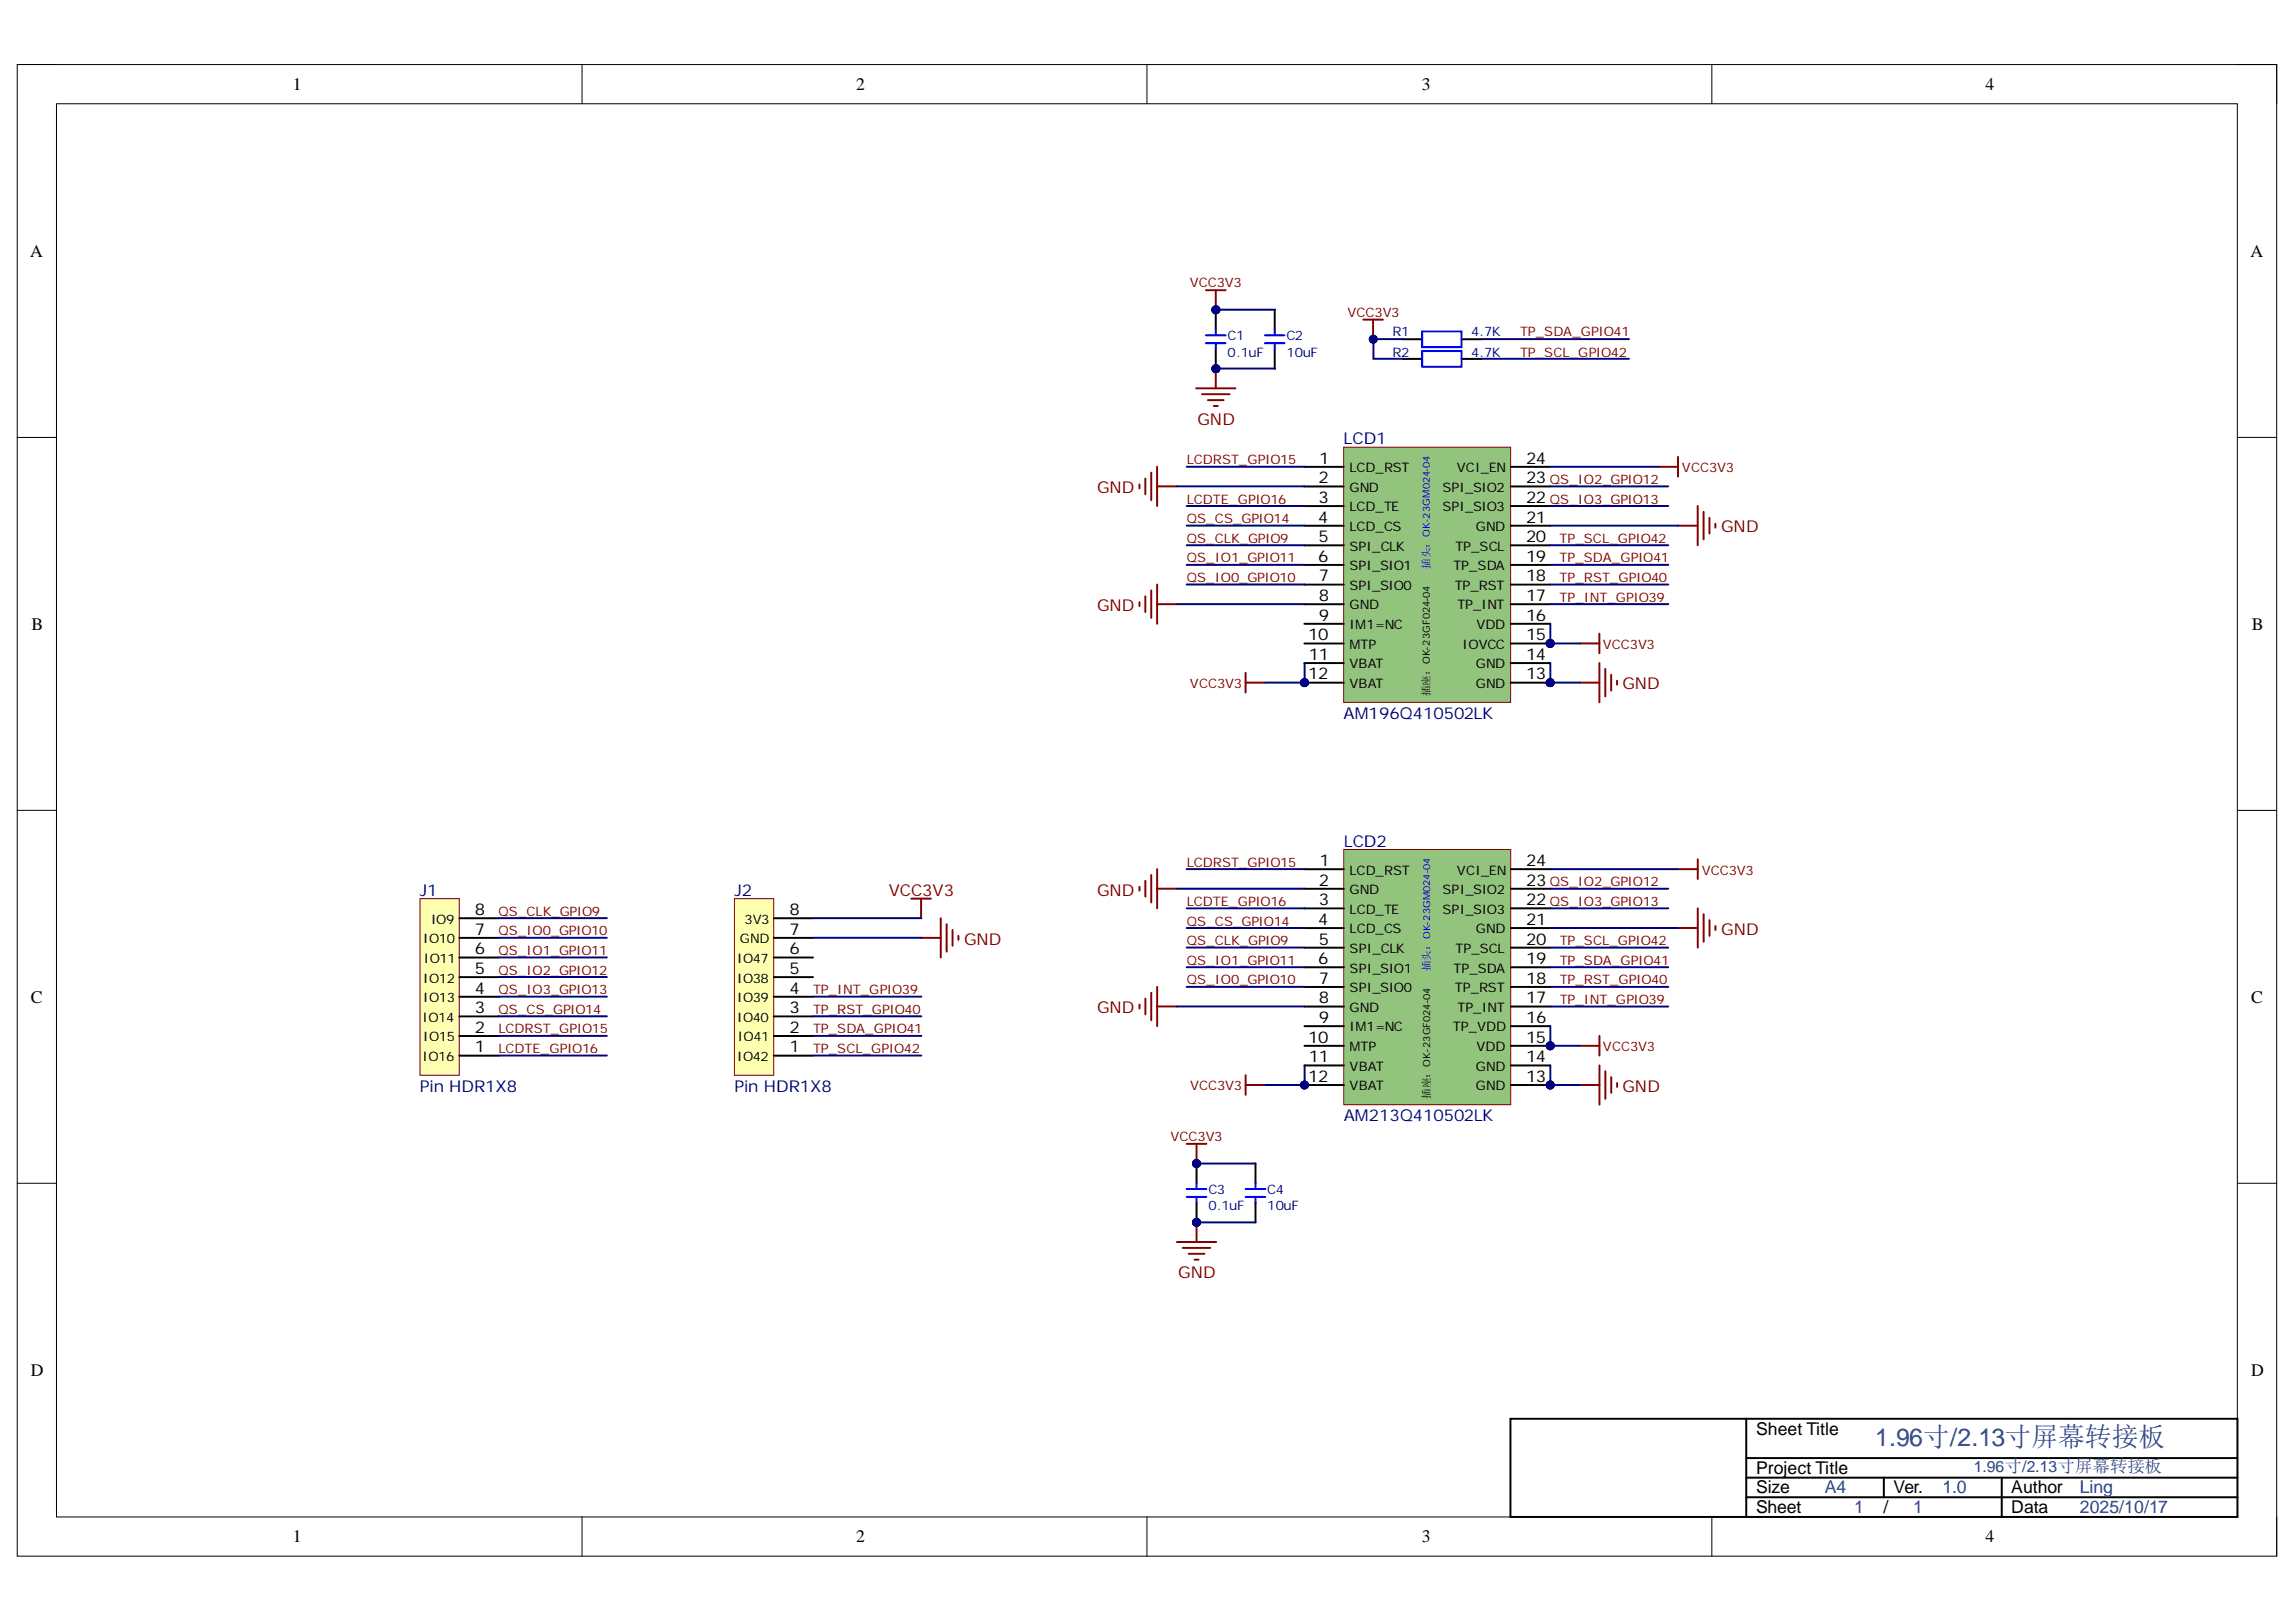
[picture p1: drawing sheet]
<svg xmlns="http://www.w3.org/2000/svg" width="297mm" height="210mm" viewBox="0 0 297 210" stroke-linecap="round" stroke-linejoin="round" font-family="sans-serif">
<defs><g id="words">
<text font-size="3.2" fill="#0b5394" x="242.6" y="187.2">1.96寸/2.13寸屏幕转接板</text>
<g font-size="2.3">
<text x="37.9" y="11.7">1</text>
<text x="110.8" y="11.7">2</text>
<text x="183.9" y="11.7">3</text>
<text x="256.9" y="11.7">4</text>
<text x="3.9" y="33.3">A</text>
<text x="291.1" y="33.3">A</text>
<text x="4.1" y="81.5">B</text>
<text x="291.3" y="81.5">B</text>
<text x="4" y="129.8">C</text>
<text x="291.2" y="129.8">C</text>
<text x="4" y="178">D</text>
<text x="291.2" y="178">D</text>
<text x="227.2" y="185.7">Sheet Title</text>
<text x="227.2" y="190.7">Project Title</text>
<text x="227.2" y="193.3">Size</text>
<text x="227.2" y="195.8">Sheet</text>
<text x="243.7" y="195.8">/</text>
<text x="245" y="193.3">Ver.</text>
<text x="260.2" y="193.3">Author</text>
<text x="260.2" y="195.8">Data</text>
<text x="37.9" y="199.6">1</text>
<text x="110.8" y="199.6">2</text>
<text x="183.9" y="199.6">3</text>
<text x="256.9" y="199.6">4</text>
</g>
<g font-size="2.3" fill="#0b5394">
<text x="236.1" y="193.3">A4</text>
<text x="239.9" y="195.8">1</text>
<text x="247.5" y="195.8">1</text>
<text x="251.3" y="193.3">1.0</text>
<text x="269.1" y="195.8">2025/10/17</text>
<text x="269.1" y="193.3">Ling</text>
</g>
<g font-size="2.1" fill="#800000">
<text x="154.9" y="54.9">GND</text>
<text x="141.9" y="63.8">GND</text>
<text x="222.7" y="68.9">GND</text>
<text x="141.9" y="79">GND</text>
<text x="209.9" y="89.2">GND</text>
<text x="115" y="115.9">VCC3V3</text>
<text x="141.9" y="115.9">GND</text>
<text x="124.7" y="122.2">GND</text>
<text x="222.7" y="121">GND</text>
<text x="141.9" y="131.1">GND</text>
<text x="209.9" y="141.3">GND</text>
<text x="152.4" y="165.3">GND</text>
</g>
<g font-size="2.1" fill="#000080">
<text x="173.8" y="57.5">LCD1</text>
<text x="173.8" y="93">AM196Q410502LK</text>
<text x="173.8" y="109.6">LCD2</text>
<text x="54.3" y="115.9">J1</text>
<text x="95" y="115.9">J2</text>
<text x="54.3" y="141.3">Pin HDR1X8</text>
<text x="95" y="141.3">Pin HDR1X8</text>
<text x="173.8" y="145.1">AM213Q410502LK</text>
</g>
<g font-size="2.1">
<text x="170.6" y="62.6">2</text>
<text x="170.6" y="65.1">3</text>
<text x="170.7" y="60">1</text>
<text x="197.4" y="65.1">22</text>
<text x="197.4" y="62.5">23</text>
<text x="197.4" y="60">24</text>
<text x="170.5" y="67.6">4</text>
<text x="170.6" y="70.2">5</text>
<text x="197.4" y="70.2">20</text>
<text x="197.4" y="67.6">21</text>
<text x="170.5" y="72.7">6</text>
<text x="170.6" y="75.2">7</text>
<text x="170.6" y="77.8">8</text>
<text x="197.4" y="77.8">17</text>
<text x="197.4" y="75.2">18</text>
<text x="197.4" y="72.7">19</text>
<text x="169.2" y="82.8">10</text>
<text x="170.6" y="80.3">9</text>
<text x="197.4" y="82.8">15</text>
<text x="197.4" y="80.3">16</text>
<text x="169.2" y="87.9">12</text>
<text x="169.3" y="85.4">11</text>
<text x="197.4" y="87.9">13</text>
<text x="197.4" y="85.4">14</text>
<text x="170.7" y="112.1">1</text>
<text x="197.5" y="112.1">24</text>
<text x="61.4" y="118.4">8</text>
<text x="102.1" y="118.4">8</text>
<text x="170.5" y="119.7">4</text>
<text x="170.6" y="114.6">2</text>
<text x="170.6" y="117.2">3</text>
<text x="197.5" y="119.7">21</text>
<text x="197.5" y="117.2">22</text>
<text x="197.5" y="114.6">23</text>
<text x="61.4" y="123.5">6</text>
<text x="61.4" y="121">7</text>
<text x="102.1" y="123.5">6</text>
<text x="102.1" y="121">7</text>
<text x="170.5" y="124.8">6</text>
<text x="170.6" y="122.2">5</text>
<text x="197.5" y="124.8">19</text>
<text x="197.5" y="122.2">20</text>
<text x="61.4" y="131.1">3</text>
<text x="61.4" y="128.6">4</text>
<text x="61.4" y="126">5</text>
<text x="102.1" y="131.1">3</text>
<text x="102.1" y="128.6">4</text>
<text x="102.1" y="126">5</text>
<text x="170.6" y="127.3">7</text>
<text x="170.6" y="129.8">8</text>
<text x="197.4" y="129.8">17</text>
<text x="197.4" y="127.3">18</text>
<text x="61.4" y="136.2">1</text>
<text x="61.4" y="133.7">2</text>
<text x="102.1" y="136.2">1</text>
<text x="102.1" y="133.7">2</text>
<text x="169.3" y="134.9">10</text>
<text x="169.3" y="137.5">11</text>
<text x="170.6" y="132.4">9</text>
<text x="197.4" y="137.5">14</text>
<text x="197.4" y="134.9">15</text>
<text x="197.4" y="132.4">16</text>
<text x="169.3" y="140">12</text>
<text x="197.4" y="140">13</text>
</g>
<text font-size="2" fill="#0b5394" x="255.4" y="190.5">1.96寸/2.13寸屏幕转接板</text>
<g font-size="1.7" fill="#800000">
<text x="153.9" y="37.2">VCC3V3</text>
<text x="174.3" y="41">VCC3V3</text>
<text x="196.7" y="46.1">TP_SCL_GPIO42</text>
<text x="196.7" y="43.5">TP_SDA_GPIO41</text>
<text x="153.5" y="60.1">LCDRST_GPIO15</text>
<text x="153.5" y="65.2">LCDTE_GPIO16</text>
<text x="200.5" y="62.6">QS_IO2_GPIO12</text>
<text x="200.5" y="65.2">QS_IO3_GPIO13</text>
<text x="217.6" y="61.1">VCC3V3</text>
<text x="153.5" y="67.7">QS_CS_GPIO14</text>
<text x="153.5" y="70.2">QS_CLK_GPIO9</text>
<text x="201.8" y="70.2">TP_SCL_GPIO42</text>
<text x="153.5" y="75.3">QS_IO0_GPIO10</text>
<text x="153.5" y="72.8">QS_IO1_GPIO11</text>
<text x="201.8" y="72.8">TP_SDA_GPIO41</text>
<text x="201.8" y="75.3">TP_RST_GPIO40</text>
<text x="201.8" y="77.8">TP_INT_GPIO39</text>
<text x="207.4" y="83.9">VCC3V3</text>
<text x="154" y="89">VCC3V3</text>
<text x="153.5" y="112.2">LCDRST_GPIO15</text>
<text x="220.1" y="113.2">VCC3V3</text>
<text x="64.5" y="118.5">QS_CLK_GPIO9</text>
<text x="153.5" y="117.2">LCDTE_GPIO16</text>
<text x="153.5" y="119.8">QS_CS_GPIO14</text>
<text x="200.5" y="114.7">QS_IO2_GPIO12</text>
<text x="200.5" y="117.2">QS_IO3_GPIO13</text>
<text x="64.5" y="121.1">QS_IO0_GPIO10</text>
<text x="64.5" y="123.6">QS_IO1_GPIO11</text>
<text x="153.5" y="124.9">QS_IO1_GPIO11</text>
<text x="153.5" y="122.3">QS_CLK_GPIO9</text>
<text x="201.8" y="122.3">TP_SCL_GPIO42</text>
<text x="201.8" y="124.9">TP_SDA_GPIO41</text>
<text x="64.5" y="126.1">QS_IO2_GPIO12</text>
<text x="64.5" y="128.7">QS_IO3_GPIO13</text>
<text x="64.5" y="131.2">QS_CS_GPIO14</text>
<text x="105.2" y="131.2">TP_RST_GPIO40</text>
<text x="105.2" y="128.7">TP_INT_GPIO39</text>
<text x="153.5" y="127.4">QS_IO0_GPIO10</text>
<text x="201.8" y="127.4">TP_RST_GPIO40</text>
<text x="201.8" y="129.9">TP_INT_GPIO39</text>
<text x="64.5" y="133.7">LCDRST_GPIO15</text>
<text x="64.5" y="136.3">LCDTE_GPIO16</text>
<text x="105.2" y="136.3">TP_SCL_GPIO42</text>
<text x="105.2" y="133.7">TP_SDA_GPIO41</text>
<text x="207.4" y="136">VCC3V3</text>
<text x="154" y="141.1">VCC3V3</text>
<text x="151.4" y="147.7">VCC3V3</text>
</g>
<g font-size="1.7" fill="#000080">
<text x="158.8" y="44">C1</text>
<text x="158.8" y="46.2">0.1uF</text>
<text x="166.4" y="44">C2</text>
<text x="166.4" y="46.2">10uF</text>
<text x="180.2" y="43.5">R1</text>
<text x="180.2" y="46.2">R2</text>
<text x="190.3" y="43.5">4.7K</text>
<text x="190.3" y="46.2">4.7K</text>
<text x="156.3" y="154.5">C3</text>
<text x="163.9" y="154.5">C4</text>
<text x="156.3" y="156.6">0.1uF</text>
<text x="163.9" y="156.6">10uF</text>
</g>
<g font-size="1.7">
<text x="174.6" y="61.1">LCD_RST</text>
<text x="174.6" y="63.7">GND</text>
<text x="186.6" y="63.6">SPI_SIO2</text>
<text x="188.5" y="61.1">VCI_EN</text>
<text x="174.6" y="66.2">LCD_TE</text>
<text x="174.6" y="68.7">LCD_CS</text>
<text x="174.6" y="71.3">SPI_CLK</text>
<text x="186.6" y="66.2">SPI_SIO3</text>
<text x="188.3" y="71.3">TP_SCL</text>
<text x="190.9" y="68.7">GND</text>
<text x="174.6" y="73.8">SPI_SIO1</text>
<text x="174.6" y="76.3">SPI_SIO0</text>
<text x="188" y="73.8">TP_SDA</text>
<text x="188.2" y="76.3">TP_RST</text>
<text x="174.6" y="78.9">GND</text>
<text x="174.6" y="81.4">IM1=NC</text>
<text x="174.6" y="83.9">MTP</text>
<text x="188.5" y="78.9">TP_INT</text>
<text x="189.2" y="83.9">IOVCC</text>
<text x="191" y="81.4">VDD</text>
<text x="174.6" y="86.5">VBAT</text>
<text x="174.6" y="89">VBAT</text>
<text x="190.9" y="89">GND</text>
<text x="190.9" y="86.5">GND</text>
<text x="174.6" y="113.2">LCD_RST</text>
<text x="188.5" y="113.2">VCI_EN</text>
<text x="55.8" y="119.5">IO9</text>
<text x="96.3" y="119.5">3V3</text>
<text x="174.6" y="115.7">GND</text>
<text x="174.6" y="118.3">LCD_TE</text>
<text x="186.6" y="118.3">SPI_SIO3</text>
<text x="186.6" y="115.7">SPI_SIO2</text>
<text x="54.7" y="122.1">IO10</text>
<text x="54.8" y="124.6">IO11</text>
<text x="95.4" y="124.6">IO47</text>
<text x="95.7" y="122.1">GND</text>
<text x="174.6" y="120.8">LCD_CS</text>
<text x="174.6" y="123.3">SPI_CLK</text>
<text x="174.6" y="125.9">SPI_SIO1</text>
<text x="188.1" y="125.9">TP_SDA</text>
<text x="188.3" y="123.3">TP_SCL</text>
<text x="190.9" y="120.8">GND</text>
<text x="54.7" y="129.7">IO13</text>
<text x="54.7" y="127.1">IO12</text>
<text x="95.4" y="129.7">IO39</text>
<text x="95.4" y="127.1">IO38</text>
<text x="174.6" y="128.4">SPI_SIO0</text>
<text x="174.6" y="130.9">GND</text>
<text x="188.2" y="128.4">TP_RST</text>
<text x="188.6" y="130.9">TP_INT</text>
<text x="54.7" y="137.3">IO16</text>
<text x="54.7" y="132.2">IO14</text>
<text x="54.7" y="134.8">IO15</text>
<text x="95.4" y="137.3">IO42</text>
<text x="95.4" y="132.2">IO40</text>
<text x="95.4" y="134.8">IO41</text>
<text x="174.6" y="133.5">IM1=NC</text>
<text x="174.6" y="136">MTP</text>
<text x="188" y="133.5">TP_VDD</text>
<text x="191" y="136">VDD</text>
<text x="174.6" y="138.6">VBAT</text>
<text x="174.6" y="141.1">VBAT</text>
<text x="190.9" y="141.1">GND</text>
<text x="190.9" y="138.6">GND</text>
</g>
<g font-size="1.4" fill="#00f">
<text x="185" y="73.6" transform="rotate(-90 185 73.6)">插头：OK-23GM024-04</text>
<text x="185" y="125.7" transform="rotate(-90 185 125.7)">插头：OK-23GM024-04</text>
</g>
<g font-size="1.4">
<text x="185" y="90.1" transform="rotate(-90 185 90.1)">插座：OK-23GF024-04</text>
<text x="185" y="142.2" transform="rotate(-90 185 142.2)">插座：OK-23GF024-04</text>
</g>
</g></defs>
<path d="M2.2 8.4h292.3v193h-292.3z" fill="none" stroke="#000" stroke-width=".13"/>
<path d="M7.3 13.4h282.2v182.9h-282.2z" fill-rule="evenodd" fill="#fff"/>
<g fill="none" stroke="#000" stroke-width=".13">
<path d="M2.2 8.3h5.1M7.3 13.4h282.2v182.9h-282.2zM75.3 8.3v5.1M148.4 8.3v5.1M221.5 8.4v5M289.5 8.4h5v5M2.2 56.6h5.1M289.5 56.6h5.1M2.2 104.9h5.1M289.5 104.9h5M2.2 153.1h5.1M289.5 153.1h5"/>
<path d="M75.3 196.3v5.1M148.4 196.3v5.1M221.5 196.3v5.1M294.5 196.3v5.1"/>
</g>
<path d="M195.4 183.6h94.1v12.7h-94.1z" fill-rule="evenodd" fill="#fff"/>
<path d="M195.4 183.6h94.1v12.7h-94.1zM225.9 188.7h63.6M225.9 191.2h63.6M225.9 193.8h63.6M225.9 183.6v12.7M243.7 191.2v2.6M259 191.2v5.1" fill="none" stroke="#000" stroke-width=".25"/>
<circle cx="157.3" cy="40.1" r=".51" fill="#000080"/>
<circle cx="157.3" cy="40.1" r=".51" fill="none" stroke="#000080" stroke-width=".13"/>
<circle cx="157.3" cy="47.7" r=".51" fill="#000080"/>
<circle cx="157.3" cy="47.7" r=".51" fill="none" stroke="#000080" stroke-width=".13"/>
<path d="M157.3 40.1v2.5" fill="none" stroke="#000" stroke-width=".25"/>
<circle cx="157.3" cy="40.1" r=".51" fill="#000080"/>
<circle cx="157.3" cy="40.1" r=".51" fill="none" stroke="#000080" stroke-width=".13"/>
<path d="M157.3 45.2v2.5" fill="none" stroke="#000" stroke-width=".25"/>
<circle cx="157.3" cy="47.7" r=".51" fill="#000080"/>
<circle cx="157.3" cy="47.7" r=".51" fill="none" stroke="#000080" stroke-width=".13"/>
<path d="M156 44.4h2.6M156 43.4h2.6M157.3 42.6v.8M157.3 44.4v.8M163.6 44.4h2.6M163.6 43.4h2.6M164.9 42.6v.8M164.9 44.4v.8" fill="none" stroke="#00f" stroke-width=".25"/>
<path d="M164.9 40.1v2.5M164.9 45.2v2.5" fill="none" stroke="#000" stroke-width=".25"/>
<path d="M156 37.6h2.6M157.3 37.6v2.5" fill="none" stroke="#800000" stroke-width=".25"/>
<circle cx="157.3" cy="40.1" r=".51" fill="#000080"/>
<circle cx="157.3" cy="40.1" r=".51" fill="none" stroke="#000080" stroke-width=".13"/>
<path d="M154.7 50.3h5.1M155.5 51h3.6M156.3 51.8h2M157 52.5h.5M157.3 47.7v2.6" fill="none" stroke="#800000" stroke-width=".25"/>
<circle cx="157.3" cy="47.7" r=".51" fill="#000080"/>
<circle cx="157.3" cy="47.7" r=".51" fill="none" stroke="#000080" stroke-width=".13"/>
<path d="M54.3 116.3h5.1v22.9h-5.1z" fill-rule="evenodd" fill="#ffffb0"/>
<path d="M54.3 116.3h5.1v22.9h-5.1z" fill="none" stroke="#800000" stroke-width=".13"/>
<path d="M59.4 118.8h5.1M59.4 136.6h5.1M59.4 134.1h5.1M59.4 131.5h5.1M59.4 129h5.1M59.4 126.5h5.1M59.4 123.9h5.1M59.4 121.4h5.1" fill="none" stroke="#000" stroke-width=".25"/>
<path d="M95 116.3h5.1v22.9h-5.1z" fill-rule="evenodd" fill="#ffffb0"/>
<path d="M95 116.3h5.1v22.9h-5.1z" fill="none" stroke="#800000" stroke-width=".13"/>
<path d="M181.5 43.9h2.5M181.5 46.4h2.5M189.1 43.9h2.5M189.1 46.4h2.5M100.1 118.8h5.1M100.1 136.6h5.1M100.1 134.1h5.1M100.1 131.5h5.1M100.1 129h5.1M100.1 126.4h5.1M100.1 123.9h5.1M100.1 121.4h5.1" fill="none" stroke="#000" stroke-width=".25"/>
<path d="M176.4 41.4h2.5M177.6 41.4v2.5M117.9 116.3h2.5M119.2 116.3v2.5M121.7 118.8v5.1M122.5 119.6v3.6M119.2 121.4h2.5M123.2 120.4v2M124 121.1v.5" fill="none" stroke="#800000" stroke-width=".25"/>
<path d="M184 42.9h5.1v2h-5.1zM184 45.4h5.1v2.1h-5.1z" fill="none" stroke="#00f" stroke-width=".25"/>
<circle cx="177.6" cy="43.9" r=".51" fill="#000080"/>
<circle cx="177.6" cy="43.9" r=".51" fill="none" stroke="#000080" stroke-width=".13"/>
<circle cx="168.7" cy="88.3" r=".51" fill="#000080"/>
<circle cx="168.7" cy="88.3" r=".51" fill="none" stroke="#000080" stroke-width=".13"/>
<circle cx="200.5" cy="88.3" r=".51" fill="#000080"/>
<circle cx="200.5" cy="88.3" r=".51" fill="none" stroke="#000080" stroke-width=".13"/>
<circle cx="200.5" cy="83.3" r=".51" fill="#000080"/>
<circle cx="200.5" cy="83.3" r=".51" fill="none" stroke="#000080" stroke-width=".13"/>
<path d="M173.8 57.9h21.6v33h-21.6z" fill-rule="evenodd" fill="#93c47d"/>
<path d="M173.8 57.9h21.6v33h-21.6z" fill="none" stroke="#800000" stroke-width=".13"/>
<path d="M168.7 60.4h5.1M168.7 63h5.1M168.7 65.5h5.1M168.7 68h5.1M168.7 70.6h5.1M168.7 73.1h5.1M168.7 75.7h5.1M168.7 78.2h5.1M168.7 80.7h5.1M168.8 83.3h5M168.8 85.8h5M168.8 88.3h5" fill="none" stroke="#000" stroke-width=".25"/>
<circle cx="168.7" cy="88.3" r=".51" fill="#000080"/>
<circle cx="168.7" cy="88.3" r=".51" fill="none" stroke="#000080" stroke-width=".13"/>
<path d="M195.4 88.3h5.1" fill="none" stroke="#000" stroke-width=".25"/>
<circle cx="200.5" cy="88.3" r=".51" fill="#000080"/>
<circle cx="200.5" cy="88.3" r=".51" fill="none" stroke="#000080" stroke-width=".13"/>
<path d="M195.4 85.8h5.1M195.4 83.3h5.1" fill="none" stroke="#000" stroke-width=".25"/>
<circle cx="200.5" cy="83.3" r=".51" fill="#000080"/>
<circle cx="200.5" cy="83.3" r=".51" fill="none" stroke="#000080" stroke-width=".13"/>
<path d="M195.4 78.2h5.1M195.4 75.7h5.1M195.4 73.1h5.1M195.4 70.6h5.1M195.4 68h5.1M195.4 65.5h5.1M195.4 62.9h5.1M195.4 60.4h5.1M195.4 80.7h5.1" fill="none" stroke="#000" stroke-width=".25"/>
<circle cx="168.8" cy="140.4" r=".51" fill="#000080"/>
<circle cx="168.8" cy="140.4" r=".51" fill="none" stroke="#000080" stroke-width=".13"/>
<circle cx="200.5" cy="140.4" r=".51" fill="#000080"/>
<circle cx="200.5" cy="140.4" r=".51" fill="none" stroke="#000080" stroke-width=".13"/>
<circle cx="200.5" cy="135.3" r=".51" fill="#000080"/>
<circle cx="200.5" cy="135.3" r=".51" fill="none" stroke="#000080" stroke-width=".13"/>
<path d="M173.8 109.9h21.6v33.1h-21.6z" fill-rule="evenodd" fill="#93c47d"/>
<path d="M173.8 109.9h21.6v33.1h-21.6z" fill="none" stroke="#800000" stroke-width=".13"/>
<path d="M168.8 112.5h5M168.8 115h5M168.8 117.6h5M168.8 120.1h5M168.8 122.6h5M168.8 125.2h5.1M168.8 127.7h5.1M168.8 130.3h5.1M168.8 132.8h5.1M168.8 135.3h5.1M168.8 137.9h5.1M168.8 140.4h5.1" fill="none" stroke="#000" stroke-width=".25"/>
<circle cx="168.8" cy="140.4" r=".51" fill="#000080"/>
<circle cx="168.8" cy="140.4" r=".51" fill="none" stroke="#000080" stroke-width=".13"/>
<path d="M195.5 140.4h5" fill="none" stroke="#000" stroke-width=".25"/>
<circle cx="200.5" cy="140.4" r=".51" fill="#000080"/>
<circle cx="200.5" cy="140.4" r=".51" fill="none" stroke="#000080" stroke-width=".13"/>
<path d="M195.5 137.9h5M195.5 135.3h5" fill="none" stroke="#000" stroke-width=".25"/>
<circle cx="200.5" cy="135.3" r=".51" fill="#000080"/>
<circle cx="200.5" cy="135.3" r=".51" fill="none" stroke="#000080" stroke-width=".13"/>
<path d="M195.5 117.6h5.1M195.5 115h5.1M195.5 112.5h5.1M195.5 132.8h5M195.5 130.3h5M195.5 127.7h5M195.5 125.2h5M195.5 122.6h5M195.5 120.1h5.1" fill="none" stroke="#000" stroke-width=".25"/>
<g fill="none" stroke="#800000" stroke-width=".25">
<path d="M217.1 59.1v2.6M147.4 62.7v.5M147.4 77.9v.5M148.2 61.9v2.1M148.2 77.2v2M148.9 61.2v3.5M148.9 76.4v3.6M149.7 60.4v5.1M149.7 62.9h2.5M149.7 75.6v5.1M149.7 78.2h2.5M214.5 60.4h2.6"/>
<path d="M217.1 68h2.5M219.6 65.5v5.1M220.4 66.2v3.6M221.2 67v2M221.9 67.8v.5M161.1 87.1v2.5M161.1 88.3h2.6M204.4 83.3h2.5M204.4 88.3h2.5M206.9 82v2.5M206.9 85.8v5.1M207.7 86.6v3.5"/>
<path d="M208.4 87.3v2.1M209.2 88.1v.5M147.4 114.8v.5M148.2 114v2M148.9 113.2v3.6M149.7 112.5v5.1M149.7 115h2.5M217.1 112.5h2.5M219.6 111.2v2.5M219.6 117.5v5.1M220.4 118.3v3.6M221.2 119.1v2"/>
<path d="M221.9 119.8v.6M147.4 130v.5M148.2 129.2v2.1M148.9 128.5v3.5M149.7 127.7v5.1M149.7 130.2h2.5M161.1 139.1v2.6M204.4 135.3h2.5M206.9 134.1v2.5M206.9 137.9v5.1M207.7 138.6v3.6M208.4 139.4v2"/>
<path d="M217.1 120.1h2.5M161.1 140.4h2.6M204.4 140.4h2.5M209.2 140.2v.5"/>
</g>
<circle cx="154.8" cy="150.6" r=".51" fill="#000080"/>
<circle cx="154.8" cy="150.6" r=".51" fill="none" stroke="#000080" stroke-width=".13"/>
<circle cx="154.8" cy="158.2" r=".51" fill="#000080"/>
<circle cx="154.8" cy="158.2" r=".51" fill="none" stroke="#000080" stroke-width=".13"/>
<path d="M154.8 150.6v2.5" fill="none" stroke="#000" stroke-width=".25"/>
<circle cx="154.8" cy="150.6" r=".51" fill="#000080"/>
<circle cx="154.8" cy="150.6" r=".51" fill="none" stroke="#000080" stroke-width=".13"/>
<path d="M154.8 155.6v2.6" fill="none" stroke="#000" stroke-width=".25"/>
<circle cx="154.8" cy="158.2" r=".51" fill="#000080"/>
<circle cx="154.8" cy="158.2" r=".51" fill="none" stroke="#000080" stroke-width=".13"/>
<path d="M153.5 154.9h2.6M153.5 153.9h2.6M154.8 153.1v.8M154.8 154.9v.7M161.2 154.9h2.5M161.2 153.9h2.5M162.4 153.1v.8M162.4 154.9v.7" fill="none" stroke="#00f" stroke-width=".25"/>
<path d="M162.4 150.6v2.5M162.4 155.6v2.6" fill="none" stroke="#000" stroke-width=".25"/>
<path d="M153.5 148h2.6M154.8 148v2.6" fill="none" stroke="#800000" stroke-width=".25"/>
<circle cx="154.8" cy="150.6" r=".51" fill="#000080"/>
<circle cx="154.8" cy="150.6" r=".51" fill="none" stroke="#000080" stroke-width=".13"/>
<path d="M154.8 158.2v2.5M152.3 160.7h5M153 161.5h3.6M153.8 162.3h2M154.5 163h.6" fill="none" stroke="#800000" stroke-width=".25"/>
<circle cx="154.8" cy="158.2" r=".51" fill="#000080"/>
<circle cx="154.8" cy="158.2" r=".51" fill="none" stroke="#000080" stroke-width=".13"/>
<path d="M157.3 40.1h7.7" fill="none" stroke="#000080" stroke-width=".25"/>
<circle cx="157.3" cy="40.1" r=".51" fill="#000080"/>
<circle cx="157.3" cy="40.1" r=".51" fill="none" stroke="#000080" stroke-width=".13"/>
<path d="M157.3 47.7h7.7" fill="none" stroke="#000080" stroke-width=".25"/>
<circle cx="157.3" cy="47.7" r=".51" fill="#000080"/>
<circle cx="157.3" cy="47.7" r=".51" fill="none" stroke="#000080" stroke-width=".13"/>
<g fill="none" stroke="#000080" stroke-width=".25">
<path d="M181.5 43.9h-3.8v2.5h3.8M64.5 118.8h14M105.2 118.8h14M64.5 121.4h14M64.5 129h14M64.5 131.5h14M64.5 134.1h14M64.5 136.6h14M64.5 123.9h14M64.5 126.4h14M105.2 121.4h14M105.2 129h14"/>
<path d="M105.2 131.5h14M105.2 134.1h14M105.2 136.6h14"/>
</g>
<circle cx="177.7" cy="43.9" r=".51" fill="#000080"/>
<circle cx="177.7" cy="43.9" r=".51" fill="none" stroke="#000080" stroke-width=".13"/>
<g fill="none" stroke="#000080" stroke-width=".25">
<path d="M191.7 43.9h19M191.7 46.4h19M152.3 62.9h16.5M152.3 78.2h16.5M153.5 60.4h15.3M153.5 65.5h15.3M153.5 68h15.3M153.5 75.6h15.3M153.5 73.1h15.3M153.5 70.6h15.3M200.6 62.9h15.2M200.6 65.5h15.2"/>
<path d="M200.6 83.3h3.8"/>
</g>
<circle cx="200.6" cy="83.3" r=".51" fill="#000080"/>
<circle cx="200.6" cy="83.3" r=".51" fill="none" stroke="#000080" stroke-width=".13"/>
<path d="M200.6 80.7v2.6" fill="none" stroke="#000080" stroke-width=".25"/>
<circle cx="200.6" cy="83.3" r=".51" fill="#000080"/>
<circle cx="200.6" cy="83.3" r=".51" fill="none" stroke="#000080" stroke-width=".13"/>
<path d="M200.6 70.6h15.2M200.6 73.1h15.2M200.6 75.6h15.2M200.6 78.2h15.2M200.6 68h16.5M200.6 88.3h3.8" fill="none" stroke="#000080" stroke-width=".25"/>
<circle cx="200.6" cy="88.3" r=".51" fill="#000080"/>
<circle cx="200.6" cy="88.3" r=".51" fill="none" stroke="#000080" stroke-width=".13"/>
<path d="M200.6 85.8v2.5" fill="none" stroke="#000080" stroke-width=".25"/>
<circle cx="200.6" cy="88.3" r=".51" fill="#000080"/>
<circle cx="200.6" cy="88.3" r=".51" fill="none" stroke="#000080" stroke-width=".13"/>
<path d="M152.3 115h16.5M153.5 112.5h15.3M153.5 117.5h15.3M152.3 130.2h16.5M153.5 120.1h15.3M153.5 127.7h15.3M153.5 125.2h15.3M153.5 122.6h15.3M168.8 137.9v2.5h-5.1" fill="none" stroke="#000080" stroke-width=".25"/>
<circle cx="168.8" cy="140.4" r=".51" fill="#000080"/>
<circle cx="168.8" cy="140.4" r=".51" fill="none" stroke="#000080" stroke-width=".13"/>
<path d="M200.6 115h15.2M200.6 117.5h15.2M200.6 135.3h3.8" fill="none" stroke="#000080" stroke-width=".25"/>
<circle cx="200.6" cy="135.3" r=".51" fill="#000080"/>
<circle cx="200.6" cy="135.3" r=".51" fill="none" stroke="#000080" stroke-width=".13"/>
<path d="M200.6 132.8v2.5" fill="none" stroke="#000080" stroke-width=".25"/>
<circle cx="200.6" cy="135.3" r=".51" fill="#000080"/>
<circle cx="200.6" cy="135.3" r=".51" fill="none" stroke="#000080" stroke-width=".13"/>
<path d="M200.6 122.6h15.2M200.6 125.2h15.2M200.6 127.7h15.2M200.6 130.3h15.2M200.6 120.1h16.5M200.6 140.4h3.8" fill="none" stroke="#000080" stroke-width=".25"/>
<circle cx="200.6" cy="140.4" r=".51" fill="#000080"/>
<circle cx="200.6" cy="140.4" r=".51" fill="none" stroke="#000080" stroke-width=".13"/>
<path d="M200.6 137.9v2.5" fill="none" stroke="#000080" stroke-width=".25"/>
<circle cx="200.6" cy="140.4" r=".51" fill="#000080"/>
<circle cx="200.6" cy="140.4" r=".51" fill="none" stroke="#000080" stroke-width=".13"/>
<path d="M163.7 88.3h5.1" fill="none" stroke="#000080" stroke-width=".25"/>
<circle cx="168.8" cy="88.3" r=".51" fill="#000080"/>
<circle cx="168.8" cy="88.3" r=".51" fill="none" stroke="#000080" stroke-width=".13"/>
<path d="M168.8 85.8v2.5" fill="none" stroke="#000080" stroke-width=".25"/>
<circle cx="168.8" cy="88.3" r=".51" fill="#000080"/>
<circle cx="168.8" cy="88.3" r=".51" fill="none" stroke="#000080" stroke-width=".13"/>
<path d="M200.6 60.4h14M200.6 112.5h16.5M154.8 150.6h7.6" fill="none" stroke="#000080" stroke-width=".25"/>
<circle cx="154.8" cy="150.6" r=".51" fill="#000080"/>
<circle cx="154.8" cy="150.6" r=".51" fill="none" stroke="#000080" stroke-width=".13"/>
<path d="M154.8 158.2h7.6" fill="none" stroke="#000080" stroke-width=".25"/>
<circle cx="154.8" cy="158.2" r=".51" fill="#000080"/>
<circle cx="154.8" cy="158.2" r=".51" fill="none" stroke="#000080" stroke-width=".13"/>
<use href="#words"/>
</svg>
